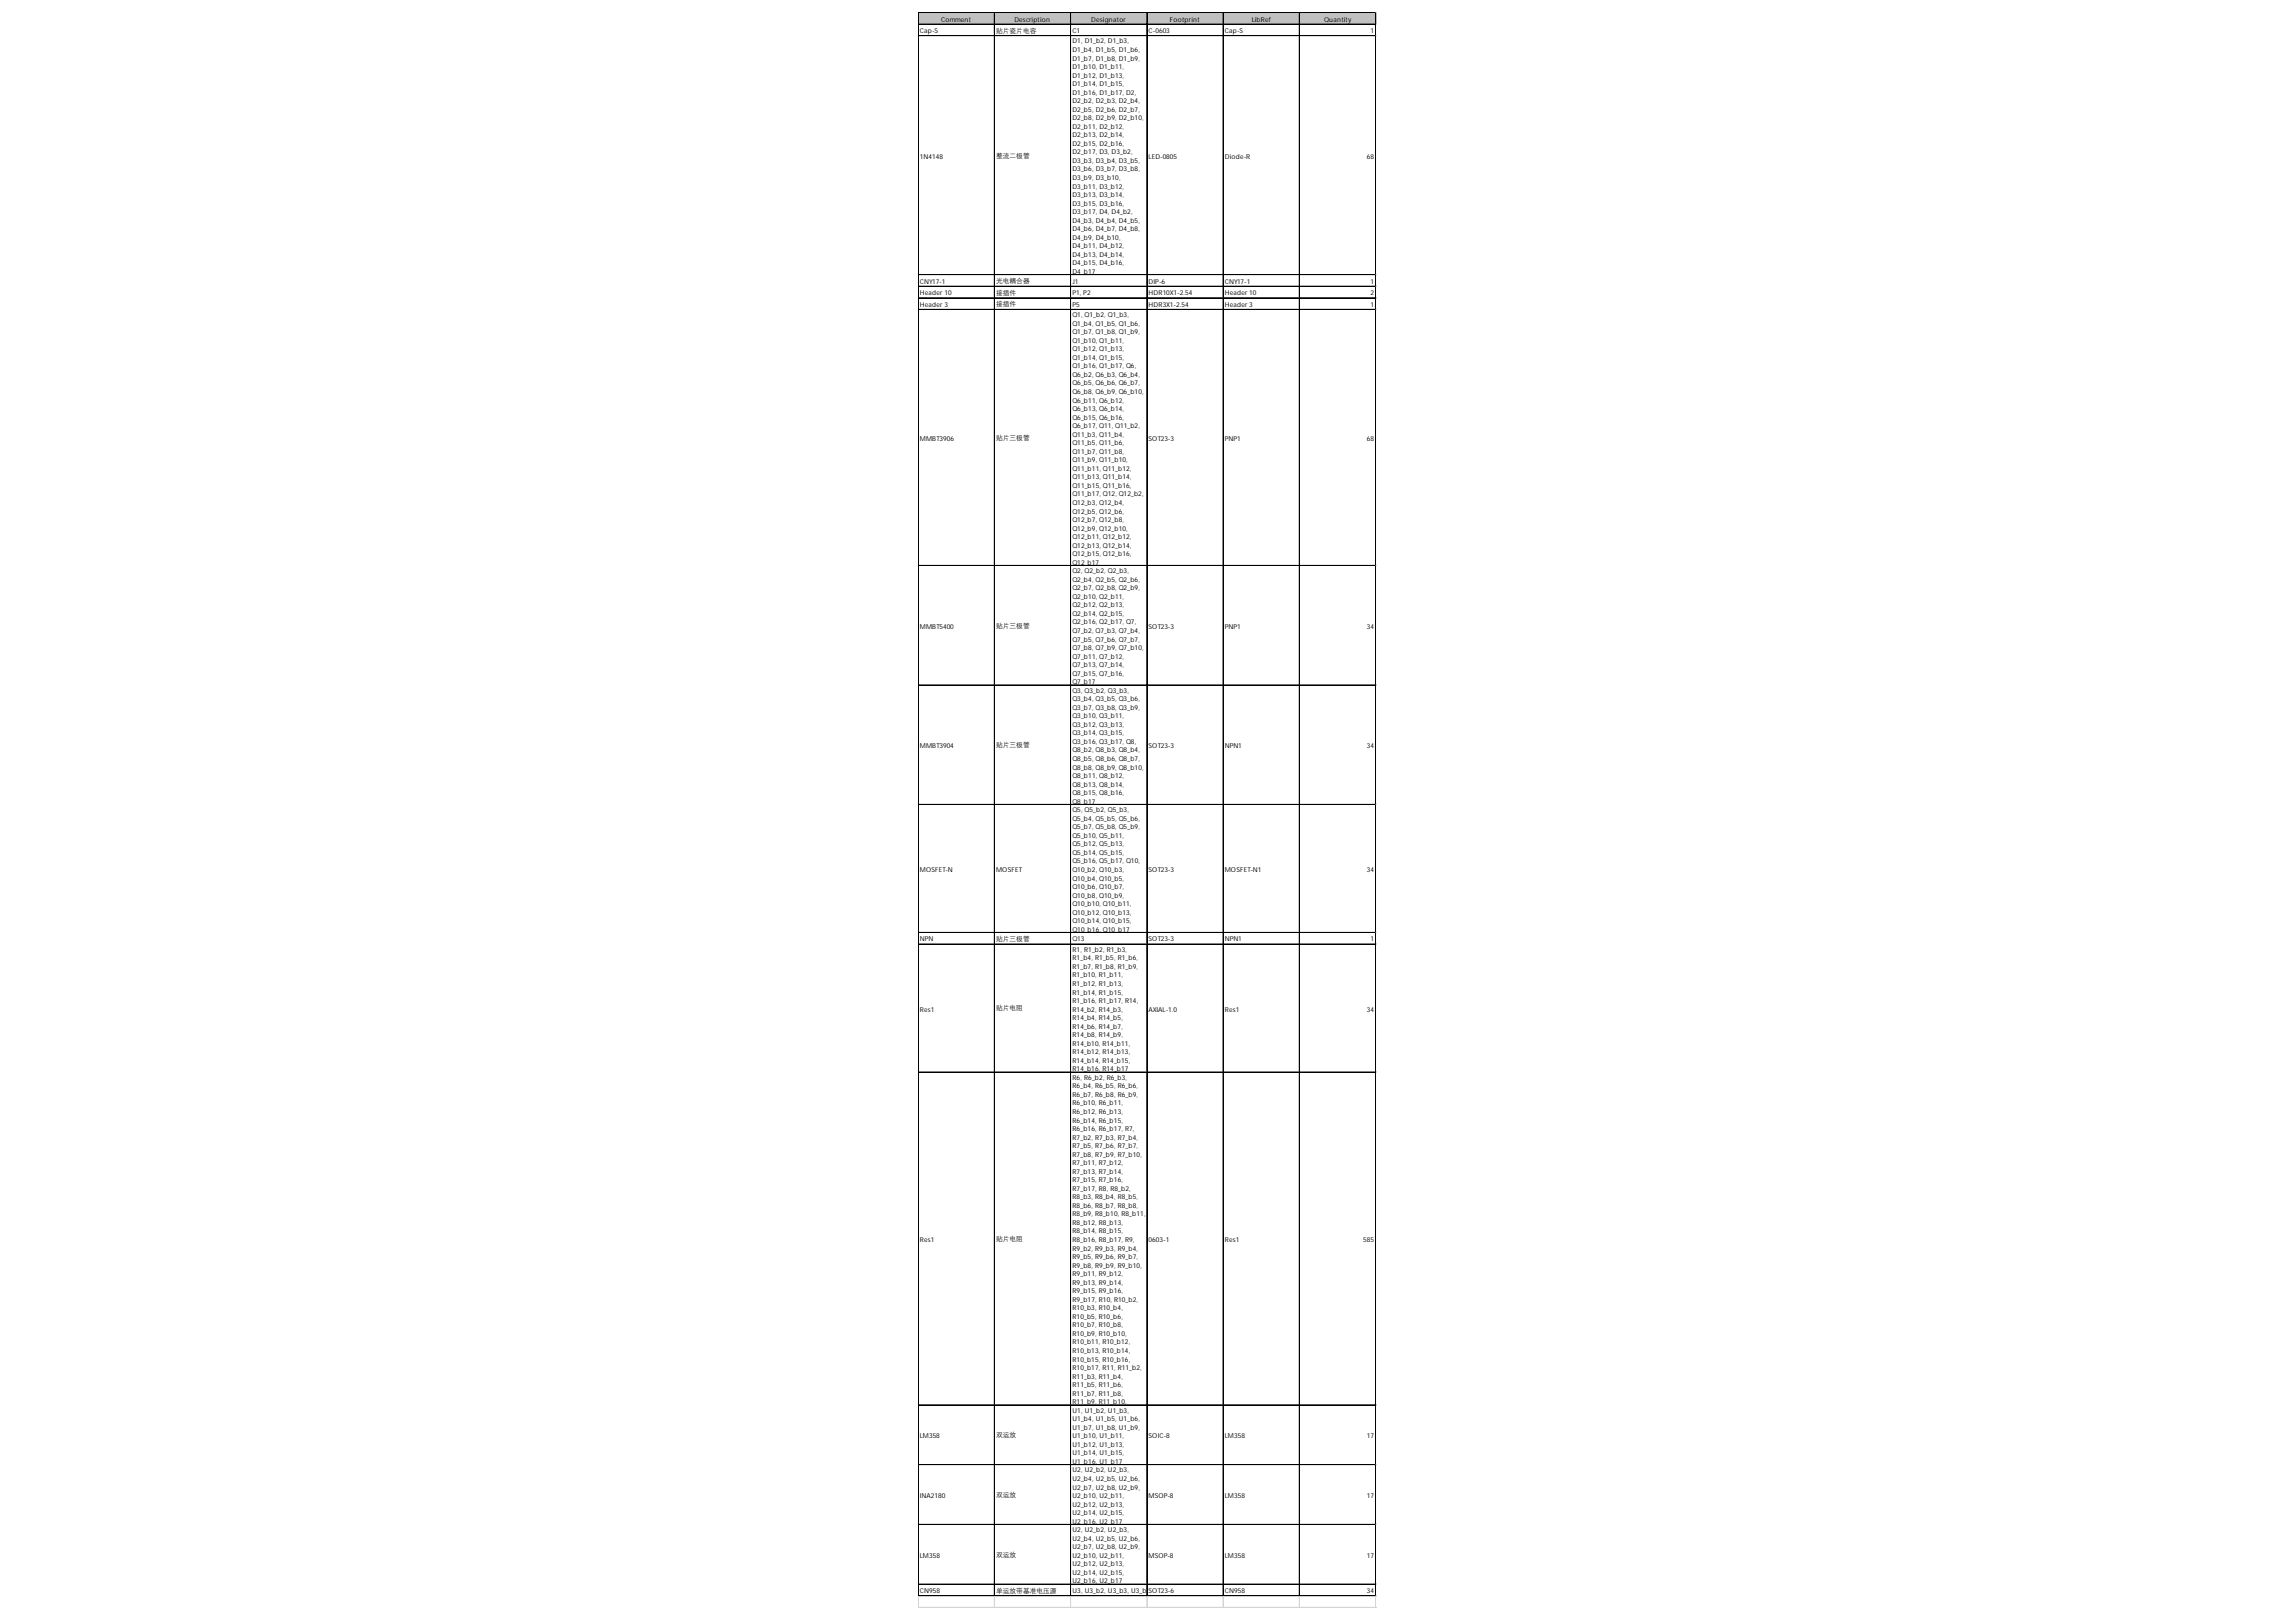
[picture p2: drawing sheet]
<svg xmlns="http://www.w3.org/2000/svg" width="297mm" height="210mm" viewBox="0 0 297 210" stroke-linecap="round" stroke-linejoin="round" font-family="sans-serif">
<defs><g id="words">
<g font-size=".9">
<text x="119" y="4.3">Cap-S</text>
<text x="121.8" y="2.8">Comment</text>
<text x="128.9" y="4.2">贴片瓷片电容</text>
<text x="131.2" y="2.8">Description</text>
<text x="138.7" y="4.3">C1</text>
<text x="138.7" y="5.6">D1, D1_b2, D1_b3,</text>
<text x="141.2" y="2.8">Designator</text>
<text x="148.6" y="4.3">C-0603</text>
<text x="151.4" y="2.8">Footprint</text>
<text x="158.5" y="4.3">Cap-S</text>
<text x="161.9" y="2.8">LibRef</text>
<text x="171.3" y="2.8">Quantity</text>
<text x="177.3" y="4.3">1</text>
<text x="138.7" y="6.7">D1_b4, D1_b5, D1_b6,</text>
<text x="138.7" y="7.8">D1_b7, D1_b8, D1_b9,</text>
<text x="138.7" y="8.9">D1_b10, D1_b11,</text>
<text x="138.7" y="10">D1_b12, D1_b13,</text>
<text x="138.7" y="11.1">D1_b14, D1_b15,</text>
<text x="138.7" y="12.3">D1_b16, D1_b17, D2,</text>
<text x="138.7" y="13.4">D2_b2, D2_b3, D2_b4,</text>
<text x="138.7" y="14.5">D2_b5, D2_b6, D2_b7,</text>
<text x="138.7" y="15.6">D2_b8, D2_b9, D2_b10,</text>
<text x="138.7" y="16.7">D2_b11, D2_b12,</text>
<text x="138.7" y="17.8">D2_b13, D2_b14,</text>
<text x="119" y="20.5">1N4148</text>
<text x="128.9" y="20.4">整流二极管</text>
<text x="138.7" y="18.9">D2_b15, D2_b16,</text>
<text x="138.7" y="20">D2_b17, D3, D3_b2,</text>
<text x="138.7" y="21.1">D3_b3, D3_b4, D3_b5,</text>
<text x="138.7" y="22.2">D3_b6, D3_b7, D3_b8,</text>
<text x="138.7" y="23.3">D3_b9, D3_b10,</text>
<text x="148.6" y="20.5">LED-0805</text>
<text x="158.5" y="20.5">Diode-R</text>
<text x="176.8" y="20.5">68</text>
<text x="138.7" y="24.4">D3_b11, D3_b12,</text>
<text x="138.7" y="25.5">D3_b13, D3_b14,</text>
<text x="138.7" y="26.6">D3_b15, D3_b16,</text>
<text x="138.7" y="27.7">D3_b17, D4, D4_b2,</text>
<text x="138.7" y="28.8">D4_b3, D4_b4, D4_b5,</text>
<text x="138.7" y="29.9">D4_b6, D4_b7, D4_b8,</text>
<text x="138.7" y="31">D4_b9, D4_b10,</text>
<text x="138.7" y="32.1">D4_b11, D4_b12,</text>
<text x="138.7" y="33.2">D4_b13, D4_b14,</text>
<text x="138.7" y="34.3">D4_b15, D4_b16,</text>
<text x="138.7" y="35.4">D4_b17</text>
<text x="119" y="36.7">CNY17-1</text>
<text x="119" y="38.2">Header 10</text>
<text x="119" y="39.7">Header 3</text>
<text x="128.9" y="36.6">光电耦合器</text>
<text x="128.9" y="38.1">接插件</text>
<text x="128.9" y="39.6">接插件</text>
<text x="138.7" y="36.7">J1</text>
<text x="138.7" y="38.2">P1, P2</text>
<text x="138.7" y="39.7">P5</text>
<text x="138.7" y="41">Q1, Q1_b2, Q1_b3,</text>
<text x="148.6" y="36.7">DIP-6</text>
<text x="148.6" y="38.2">HDR10X1-2.54</text>
<text x="148.6" y="39.7">HDR3X1-2.54</text>
<text x="158.5" y="36.7">CNY17-1</text>
<text x="158.5" y="38.2">Header 10</text>
<text x="158.5" y="39.7">Header 3</text>
<text x="177.3" y="36.7">1</text>
<text x="177.3" y="38.2">2</text>
<text x="177.3" y="39.7">1</text>
<text x="138.7" y="42.2">Q1_b4, Q1_b5, Q1_b6,</text>
<text x="138.7" y="43.3">Q1_b7, Q1_b8, Q1_b9,</text>
<text x="138.7" y="44.4">Q1_b10, Q1_b11,</text>
<text x="138.7" y="45.5">Q1_b12, Q1_b13,</text>
<text x="138.7" y="46.6">Q1_b14, Q1_b15,</text>
<text x="138.7" y="47.7">Q1_b16, Q1_b17, Q6,</text>
<text x="138.7" y="48.8">Q6_b2, Q6_b3, Q6_b4,</text>
<text x="138.7" y="49.9">Q6_b5, Q6_b6, Q6_b7,</text>
<text x="138.7" y="51">Q6_b8, Q6_b9, Q6_b10,</text>
<text x="138.7" y="52.1">Q6_b11, Q6_b12,</text>
<text x="138.7" y="53.2">Q6_b13, Q6_b14,</text>
<text x="119" y="57.1">MMBT3906</text>
<text x="128.9" y="56.9">贴片三极管</text>
<text x="138.7" y="54.3">Q6_b15, Q6_b16,</text>
<text x="138.7" y="55.4">Q6_b17, Q11, Q11_b2,</text>
<text x="138.7" y="56.5">Q11_b3, Q11_b4,</text>
<text x="138.7" y="57.6">Q11_b5, Q11_b6,</text>
<text x="138.7" y="58.7">Q11_b7, Q11_b8,</text>
<text x="138.7" y="59.8">Q11_b9, Q11_b10,</text>
<text x="148.6" y="57.1">SOT23-3</text>
<text x="158.5" y="57.1">PNP1</text>
<text x="176.8" y="57.1">68</text>
<text x="138.7" y="60.9">Q11_b11, Q11_b12,</text>
<text x="138.7" y="62">Q11_b13, Q11_b14,</text>
<text x="138.7" y="63.1">Q11_b15, Q11_b16,</text>
<text x="138.7" y="64.2">Q11_b17, Q12, Q12_b2,</text>
<text x="138.7" y="65.3">Q12_b3, Q12_b4,</text>
<text x="138.7" y="66.5">Q12_b5, Q12_b6,</text>
<text x="138.7" y="67.6">Q12_b7, Q12_b8,</text>
<text x="138.7" y="68.7">Q12_b9, Q12_b10,</text>
<text x="138.7" y="69.8">Q12_b11, Q12_b12,</text>
<text x="138.7" y="70.9">Q12_b13, Q12_b14,</text>
<text x="138.7" y="72">Q12_b15, Q12_b16,</text>
<text x="138.7" y="73.1">Q12_b17</text>
<text x="138.7" y="74.2">Q2, Q2_b2, Q2_b3,</text>
<text x="138.7" y="75.3">Q2_b4, Q2_b5, Q2_b6,</text>
<text x="138.7" y="76.4">Q2_b7, Q2_b8, Q2_b9,</text>
<text x="138.7" y="77.5">Q2_b10, Q2_b11,</text>
<text x="119" y="81.4">MMBT5400</text>
<text x="128.9" y="81.2">贴片三极管</text>
<text x="138.7" y="78.6">Q2_b12, Q2_b13,</text>
<text x="138.7" y="79.7">Q2_b14, Q2_b15,</text>
<text x="138.7" y="80.8">Q2_b16, Q2_b17, Q7,</text>
<text x="138.7" y="81.9">Q7_b2, Q7_b3, Q7_b4,</text>
<text x="138.7" y="83">Q7_b5, Q7_b6, Q7_b7,</text>
<text x="148.6" y="81.4">SOT23-3</text>
<text x="158.5" y="81.4">PNP1</text>
<text x="176.8" y="81.4">34</text>
<text x="138.7" y="84.1">Q7_b8, Q7_b9, Q7_b10,</text>
<text x="138.7" y="85.2">Q7_b11, Q7_b12,</text>
<text x="138.7" y="86.3">Q7_b13, Q7_b14,</text>
<text x="138.7" y="87.4">Q7_b15, Q7_b16,</text>
<text x="138.7" y="88.5">Q7_b17</text>
<text x="138.7" y="89.6">Q3, Q3_b2, Q3_b3,</text>
<text x="138.7" y="90.8">Q3_b4, Q3_b5, Q3_b6,</text>
<text x="138.7" y="91.9">Q3_b7, Q3_b8, Q3_b9,</text>
<text x="138.7" y="93">Q3_b10, Q3_b11,</text>
<text x="138.7" y="94.1">Q3_b12, Q3_b13,</text>
<text x="138.7" y="95.2">Q3_b14, Q3_b15,</text>
<text x="119" y="96.8">MMBT3904</text>
<text x="128.9" y="96.7">贴片三极管</text>
<text x="138.7" y="96.3">Q3_b16, Q3_b17, Q8,</text>
<text x="138.7" y="97.4">Q8_b2, Q8_b3, Q8_b4,</text>
<text x="138.7" y="98.5">Q8_b5, Q8_b6, Q8_b7,</text>
<text x="138.7" y="99.6">Q8_b8, Q8_b9, Q8_b10,</text>
<text x="138.7" y="100.7">Q8_b11, Q8_b12,</text>
<text x="138.7" y="101.8">Q8_b13, Q8_b14,</text>
<text x="148.6" y="96.8">SOT23-3</text>
<text x="158.5" y="96.8">NPN1</text>
<text x="176.8" y="96.8">34</text>
<text x="138.7" y="102.9">Q8_b15, Q8_b16,</text>
<text x="138.7" y="104">Q8_b17</text>
<text x="138.7" y="105.1">Q5, Q5_b2, Q5_b3,</text>
<text x="138.7" y="106.2">Q5_b4, Q5_b5, Q5_b6,</text>
<text x="138.7" y="107.3">Q5_b7, Q5_b8, Q5_b9,</text>
<text x="119" y="112.8">MOSFET-N</text>
<text x="128.9" y="112.8">MOSFET</text>
<text x="138.7" y="108.4">Q5_b10, Q5_b11,</text>
<text x="138.7" y="109.5">Q5_b12, Q5_b13,</text>
<text x="138.7" y="110.6">Q5_b14, Q5_b15,</text>
<text x="138.7" y="111.7">Q5_b16, Q5_b17, Q10,</text>
<text x="138.7" y="112.8">Q10_b2, Q10_b3,</text>
<text x="138.7" y="113.9">Q10_b4, Q10_b5,</text>
<text x="148.6" y="112.8">SOT23-3</text>
<text x="158.5" y="112.8">MOSFET-N1</text>
<text x="176.8" y="112.8">34</text>
<text x="138.7" y="115.1">Q10_b6, Q10_b7,</text>
<text x="138.7" y="116.2">Q10_b8, Q10_b9,</text>
<text x="138.7" y="117.3">Q10_b10, Q10_b11,</text>
<text x="138.7" y="118.4">Q10_b12, Q10_b13,</text>
<text x="138.7" y="119.5">Q10_b14, Q10_b15,</text>
<text x="119" y="121.8">NPN</text>
<text x="128.9" y="121.8">贴片三极管</text>
<text x="138.7" y="120.6">Q10_b16, Q10_b17</text>
<text x="138.7" y="121.8">Q13</text>
<text x="138.7" y="123.2">R1, R1_b2, R1_b3,</text>
<text x="138.7" y="124.3">R1_b4, R1_b5, R1_b6,</text>
<text x="138.7" y="125.4">R1_b7, R1_b8, R1_b9,</text>
<text x="148.6" y="121.8">SOT23-3</text>
<text x="158.5" y="121.8">NPN1</text>
<text x="177.3" y="121.8">1</text>
<text x="119" y="130.9">Res1</text>
<text x="128.9" y="130.8">贴片电阻</text>
<text x="138.7" y="126.5">R1_b10, R1_b11,</text>
<text x="138.7" y="127.6">R1_b12, R1_b13,</text>
<text x="138.7" y="128.7">R1_b14, R1_b15,</text>
<text x="138.7" y="129.8">R1_b16, R1_b17, R14,</text>
<text x="138.7" y="130.9">R14_b2, R14_b3,</text>
<text x="148.6" y="130.9">AXIAL-1.0</text>
<text x="158.5" y="130.9">Res1</text>
<text x="176.8" y="130.9">34</text>
<text x="138.7" y="132">R14_b4, R14_b5,</text>
<text x="138.7" y="133.1">R14_b6, R14_b7,</text>
<text x="138.7" y="134.2">R14_b8, R14_b9,</text>
<text x="138.7" y="135.3">R14_b10, R14_b11,</text>
<text x="138.7" y="136.4">R14_b12, R14_b13,</text>
<text x="138.7" y="137.5">R14_b14, R14_b15,</text>
<text x="138.7" y="138.6">R14_b16, R14_b17</text>
<text x="138.7" y="139.7">R6, R6_b2, R6_b3,</text>
<text x="138.7" y="140.8">R6_b4, R6_b5, R6_b6,</text>
<text x="138.7" y="142">R6_b7, R6_b8, R6_b9,</text>
<text x="138.7" y="143.1">R6_b10, R6_b11,</text>
<text x="138.7" y="144.2">R6_b12, R6_b13,</text>
<text x="138.7" y="145.3">R6_b14, R6_b15,</text>
<text x="138.7" y="146.4">R6_b16, R6_b17, R7,</text>
<text x="138.7" y="147.5">R7_b2, R7_b3, R7_b4,</text>
<text x="138.7" y="148.6">R7_b5, R7_b6, R7_b7,</text>
<text x="138.7" y="149.7">R7_b8, R7_b9, R7_b10,</text>
<text x="138.7" y="150.8">R7_b11, R7_b12,</text>
<text x="138.7" y="151.9">R7_b13, R7_b14,</text>
<text x="138.7" y="153">R7_b15, R7_b16,</text>
<text x="138.7" y="154.1">R7_b17, R8, R8_b2,</text>
<text x="138.7" y="155.2">R8_b3, R8_b4, R8_b5,</text>
<text x="119" y="160.7">Res1</text>
<text x="128.9" y="160.6">贴片电阻</text>
<text x="138.7" y="156.3">R8_b6, R8_b7, R8_b8,</text>
<text x="138.7" y="157.4">R8_b9, R8_b10, R8_b11,</text>
<text x="138.7" y="158.5">R8_b12, R8_b13,</text>
<text x="138.7" y="159.6">R8_b14, R8_b15,</text>
<text x="138.7" y="160.7">R8_b16, R8_b17, R9,</text>
<text x="138.7" y="161.8">R9_b2, R9_b3, R9_b4,</text>
<text x="148.6" y="160.7">0603-1</text>
<text x="158.5" y="160.7">Res1</text>
<text x="176.4" y="160.7">585</text>
<text x="138.7" y="162.9">R9_b5, R9_b6, R9_b7,</text>
<text x="138.7" y="164">R9_b8, R9_b9, R9_b10,</text>
<text x="138.7" y="165.1">R9_b11, R9_b12,</text>
<text x="138.7" y="166.3">R9_b13, R9_b14,</text>
<text x="138.7" y="167.4">R9_b15, R9_b16,</text>
<text x="138.7" y="168.5">R9_b17, R10, R10_b2,</text>
<text x="138.7" y="169.6">R10_b3, R10_b4,</text>
<text x="138.7" y="170.7">R10_b5, R10_b6,</text>
<text x="138.7" y="171.8">R10_b7, R10_b8,</text>
<text x="138.7" y="172.9">R10_b9, R10_b10,</text>
<text x="138.7" y="174">R10_b11, R10_b12,</text>
<text x="138.7" y="175.1">R10_b13, R10_b14,</text>
<text x="138.7" y="176.2">R10_b15, R10_b16,</text>
<text x="138.7" y="177.3">R10_b17, R11, R11_b2,</text>
<text x="138.7" y="178.4">R11_b3, R11_b4,</text>
<text x="138.7" y="179.5">R11_b5, R11_b6,</text>
<text x="128.9" y="186">双运放</text>
<text x="138.7" y="180.6">R11_b7, R11_b8,</text>
<text x="138.7" y="181.7">R11_b9, R11_b10,</text>
<text x="138.7" y="182.8">U1, U1_b2, U1_b3,</text>
<text x="138.7" y="183.9">U1_b4, U1_b5, U1_b6,</text>
<text x="138.7" y="185">U1_b7, U1_b8, U1_b9,</text>
<text x="119" y="186.1">LM358</text>
<text x="138.7" y="186.1">U1_b10, U1_b11,</text>
<text x="138.7" y="187.2">U1_b12, U1_b13,</text>
<text x="138.7" y="188.3">U1_b14, U1_b15,</text>
<text x="138.7" y="189.4">U1_b16, U1_b17</text>
<text x="138.7" y="190.6">U2, U2_b2, U2_b3,</text>
<text x="138.7" y="191.7">U2_b4, U2_b5, U2_b6,</text>
<text x="148.6" y="186.1">SOIC-8</text>
<text x="158.5" y="186.1">LM358</text>
<text x="176.8" y="186.1">17</text>
<text x="119" y="193.9">INA2180</text>
<text x="128.9" y="193.7">双运放</text>
<text x="138.7" y="192.8">U2_b7, U2_b8, U2_b9,</text>
<text x="138.7" y="193.9">U2_b10, U2_b11,</text>
<text x="138.7" y="195">U2_b12, U2_b13,</text>
<text x="138.7" y="196.1">U2_b14, U2_b15,</text>
<text x="138.7" y="197.2">U2_b16, U2_b17</text>
<text x="148.6" y="193.9">MSOP-8</text>
<text x="158.5" y="193.9">LM358</text>
<text x="176.8" y="193.9">17</text>
<text x="119" y="201.6">LM358</text>
<text x="128.9" y="201.4">双运放</text>
<text x="138.7" y="198.3">U2, U2_b2, U2_b3,</text>
<text x="138.7" y="199.4">U2_b4, U2_b5, U2_b6,</text>
<text x="138.7" y="200.5">U2_b7, U2_b8, U2_b9,</text>
<text x="138.7" y="201.6">U2_b10, U2_b11,</text>
<text x="138.7" y="202.7">U2_b12, U2_b13,</text>
<text x="138.7" y="203.8">U2_b14, U2_b15,</text>
<text x="148.6" y="201.6">MSOP-8</text>
<text x="158.5" y="201.6">LM358</text>
<text x="176.8" y="201.6">17</text>
<text x="119" y="206.2">CN958</text>
<text x="128.9" y="206.1">单运放带基准电压源</text>
<text x="138.7" y="204.9">U2_b16, U2_b17</text>
<text x="138.7" y="206.2">U3, U3_b2, U3_b3, U3_b</text>
<text x="148.4" y="206.2">4, U3_b5, U3_b6, U3_b7,</text>
<text x="148.6" y="206.2">SOT23-6</text>
<text x="158.3" y="206.2">U3_b8,</text>
<text x="158.5" y="206.2">CN958 U3_b9, U3_b10, U</text>
<text x="168.4" y="206.2">3_b11, U3_b12, U3_b13,</text>
<text x="176.8" y="206.2">34</text>
</g>
</g></defs>
<path d="M118.8 1.6h59.2v1.6h-59.2z" fill="#c0c0c0"/>
<g fill="none" stroke="#000" stroke-width=".13">
<path d="M118.8 1.6v205M118.9 1.6h59.1M118.9 1.7h59.1M118.9 3.1h59.1M118.9 3.2h59.1M118.9 4.6h59.1M118.9 4.7h59.1M128.6 1.7v204.9M128.7 1.7v204.9M138.5 1.7v204.9M148.4 1.7v204.9M158.2 1.7v204.9"/>
<path d="M158.3 1.7v204.9M168.1 1.7v204.9M178 1.7v204.9M118.9 35.5h59.1M118.9 35.6h59.1M118.9 37h59.1M118.9 37.1h59.1M118.9 38.5h59.1M118.9 38.6h59.1M118.9 40h59.1M118.9 40.1h59.1M118.9 73.2h59.1"/>
<path d="M118.9 88.6h59.1M118.9 88.7h59.1M118.9 104.1h59.1M118.9 120.7h59.1M118.9 122.2h59.1M118.9 138.7h59.1M118.9 138.8h59.1M118.9 181.8h59.1M118.9 189.5h59.1M118.9 189.6h59.1M118.9 197.3h59.1M118.9 205h59.1"/>
<path d="M118.9 206.5h59.1"/>
</g>
<path d="M118.8 206.6v1.4" fill="none" stroke="#d4d4d4" stroke-width=".13"/>
<path d="M118.8 206.6h.1v1.4h-.1z" fill="#d4d4d4"/>
<path d="M128.6 206.6v1.4" fill="none" stroke="#d4d4d4" stroke-width=".13"/>
<path d="M128.6 206.6h.1v1.4h-.1z" fill="#d4d4d4"/>
<path d="M138.5 206.6v1.4" fill="none" stroke="#d4d4d4" stroke-width=".13"/>
<path d="M138.5 206.6h.1v1.4h-.1z" fill="#d4d4d4"/>
<path d="M148.4 206.6v1.4" fill="none" stroke="#d4d4d4" stroke-width=".13"/>
<path d="M148.4 206.6v1.4z" fill="#d4d4d4"/>
<path d="M158.2 206.6v1.4" fill="none" stroke="#d4d4d4" stroke-width=".13"/>
<path d="M158.2 206.6h.1v1.4h-.1z" fill="#d4d4d4"/>
<path d="M168.1 206.6v1.4" fill="none" stroke="#d4d4d4" stroke-width=".13"/>
<path d="M168.1 206.6h.1v1.4h-.1z" fill="#d4d4d4"/>
<path d="M178 206.6v1.4" fill="none" stroke="#d4d4d4" stroke-width=".13"/>
<path d="M178 206.6v1.4z" fill="#d4d4d4"/>
<path d="M178 1.6h.1" fill="none" stroke="#d4d4d4" stroke-width=".13"/>
<path d="M178 1.6l.1 .1z" fill="#d4d4d4"/>
<path d="M178 3.1h.1" fill="none" stroke="#d4d4d4" stroke-width=".13"/>
<path d="M178 3.1l.1 .1z" fill="#d4d4d4"/>
<path d="M178 4.6h.1" fill="none" stroke="#d4d4d4" stroke-width=".13"/>
<path d="M178 4.6l.1 .1z" fill="#d4d4d4"/>
<path d="M178 35.5h.1" fill="none" stroke="#d4d4d4" stroke-width=".13"/>
<path d="M178 35.5l.1 .1z" fill="#d4d4d4"/>
<path d="M178 37h.1" fill="none" stroke="#d4d4d4" stroke-width=".13"/>
<path d="M178 37l.1 .1z" fill="#d4d4d4"/>
<path d="M178 38.5h.1" fill="none" stroke="#d4d4d4" stroke-width=".13"/>
<path d="M178 38.5l.1 .1z" fill="#d4d4d4"/>
<path d="M178 40h.1" fill="none" stroke="#d4d4d4" stroke-width=".13"/>
<path d="M178 40l.1 .1z" fill="#d4d4d4"/>
<path d="M178 73.2h.1" fill="none" stroke="#d4d4d4" stroke-width=".13"/>
<path d="M178 73.2h.1z" fill="#d4d4d4"/>
<path d="M178 88.6h.1" fill="none" stroke="#d4d4d4" stroke-width=".13"/>
<path d="M178 88.6l.1 .1z" fill="#d4d4d4"/>
<path d="M178 104.1h.1" fill="none" stroke="#d4d4d4" stroke-width=".13"/>
<path d="M178 104.1l.1 .1z" fill="#d4d4d4"/>
<path d="M178 120.7h.1" fill="none" stroke="#d4d4d4" stroke-width=".13"/>
<path d="M178 120.7h.1z" fill="#d4d4d4"/>
<path d="M178 122.2h.1" fill="none" stroke="#d4d4d4" stroke-width=".13"/>
<path d="M178 122.2h.1z" fill="#d4d4d4"/>
<path d="M178 138.7h.1" fill="none" stroke="#d4d4d4" stroke-width=".13"/>
<path d="M178 138.7l.1 .1z" fill="#d4d4d4"/>
<path d="M178 181.8h.1" fill="none" stroke="#d4d4d4" stroke-width=".13"/>
<path d="M178 181.8l.1 .1z" fill="#d4d4d4"/>
<path d="M178 189.5h.1" fill="none" stroke="#d4d4d4" stroke-width=".13"/>
<path d="M178 189.5l.1 .1z" fill="#d4d4d4"/>
<path d="M178 197.3h.1" fill="none" stroke="#d4d4d4" stroke-width=".13"/>
<path d="M178 197.3h.1z" fill="#d4d4d4"/>
<path d="M178 205h.1" fill="none" stroke="#d4d4d4" stroke-width=".13"/>
<path d="M178 205l.1 .1z" fill="#d4d4d4"/>
<path d="M178 206.5h.1" fill="none" stroke="#d4d4d4" stroke-width=".13"/>
<path d="M178 206.5l.1 .1z" fill="#d4d4d4"/>
<path d="M118.8 208h59.3" fill="none" stroke="#d4d4d4" stroke-width=".13"/>
<use href="#words"/>
</svg>
